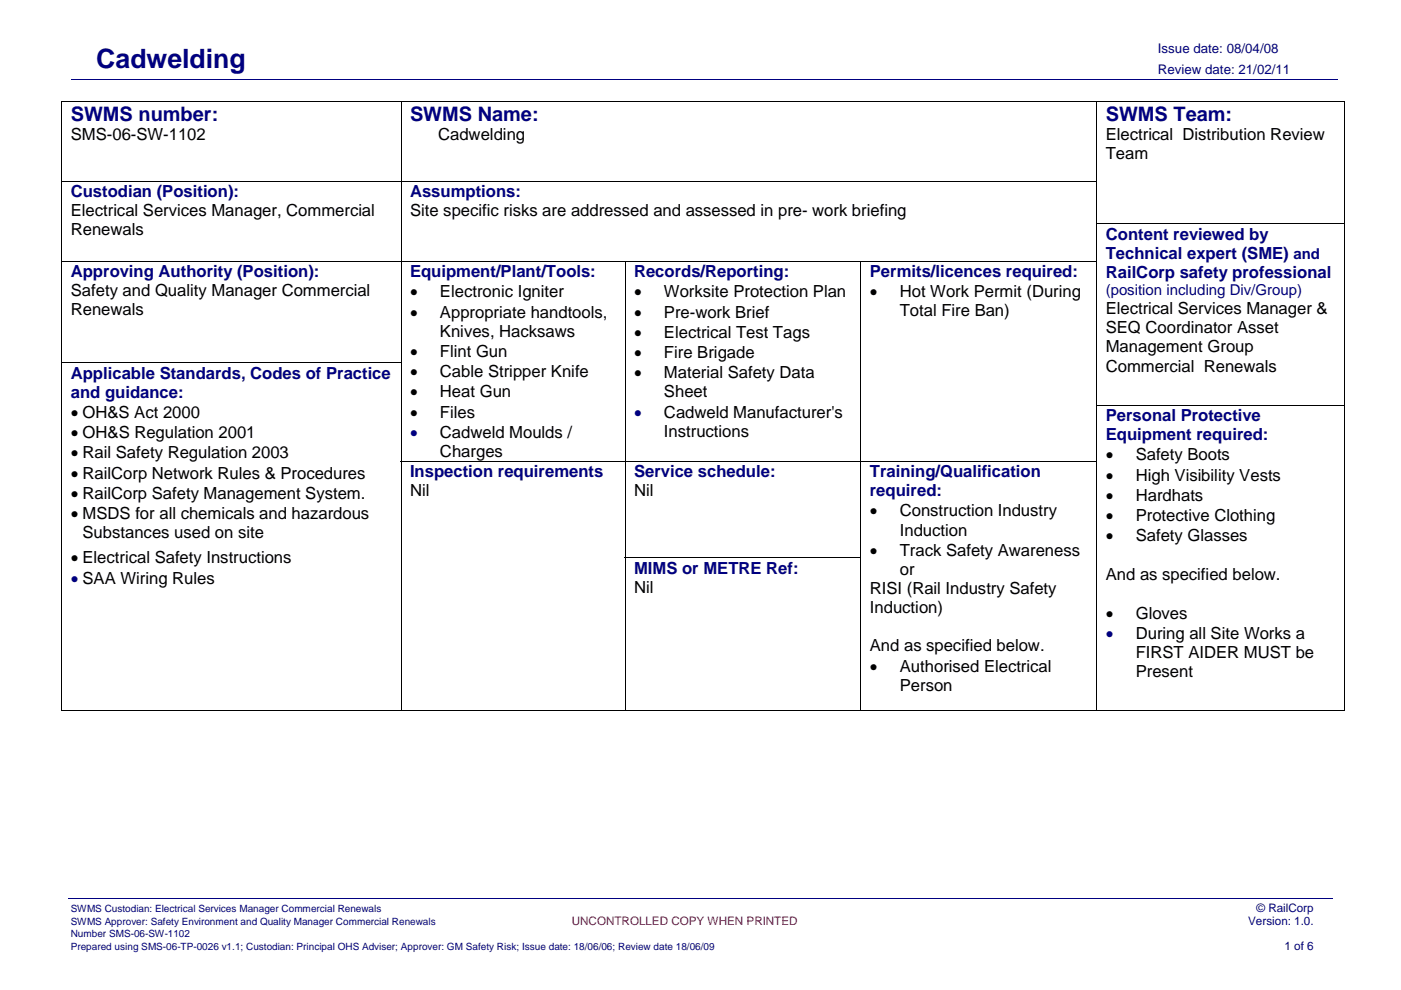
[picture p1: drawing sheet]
<svg xmlns="http://www.w3.org/2000/svg" width="297mm" height="210mm" viewBox="0 0 297 210" stroke-linecap="round" stroke-linejoin="round" font-family="sans-serif">
<defs><g id="words">
<text font-size="5.7" fill="#000080" x="20.4" y="14.4">Cadwelding</text>
<g font-size="4.2" fill="#000080">
<text x="15" y="25.6">SWMS number:</text>
<text x="86.9" y="25.6">SWMS Name:</text>
<text x="234.4" y="25.6">SWMS Team:</text>
</g>
<g font-size="3.5">
<text x="15" y="29.8">SMS-06-SW-1102</text>
<text x="92.9" y="29.8">Cadwelding</text>
<text x="234.4" y="29.8">Electrical Distribution Review</text>
<text x="234.4" y="33.8">Team</text>
<text x="15" y="45.9">Electrical Services Manager, Commercial</text>
<text x="86.9" y="45.9">Site specific risks are addressed and assessed in pre- work briefing</text>
<text x="15" y="49.9">Renewals</text>
<text x="15" y="62.8">Safety and Quality Manager Commercial</text>
<text x="86.9" y="63.1">•</text>
<text x="93.3" y="63.1">Electronic Igniter</text>
<text x="134.4" y="63.1">•</text>
<text x="140.8" y="63.1">Worksite Protection Plan</text>
<text x="184.4" y="63.1">•</text>
<text x="190.8" y="63.1">Hot Work Permit (During</text>
<text x="15" y="66.9">Renewals</text>
<text x="86.9" y="67.4">•</text>
<text x="93.3" y="71.4">Knives, Hacksaws</text>
<text x="93.3" y="67.4">Appropriate handtools,</text>
<text x="134.4" y="67.4">•</text>
<text x="134.4" y="71.7">•</text>
<text x="140.8" y="67.4">Pre-work Brief</text>
<text x="140.8" y="71.7">Electrical Test Tags</text>
<text x="190.8" y="67.1">Total Fire Ban)</text>
<text x="234.4" y="66.7">Electrical Services Manager &amp;</text>
<text x="234.4" y="70.7">SEQ Coordinator Asset</text>
<text x="86.9" y="75.7">•</text>
<text x="93.3" y="75.7">Flint Gun</text>
<text x="134.4" y="75.9">•</text>
<text x="140.8" y="75.9">Fire Brigade</text>
<text x="234.4" y="74.8">Management Group</text>
<text x="86.9" y="80">•</text>
<text x="93.3" y="80">Cable Stripper Knife</text>
<text x="134.4" y="80.2">•</text>
<text x="140.8" y="80.2">Material Safety Data</text>
<text x="234.4" y="78.8">Commercial Renewals</text>
<text x="15" y="88.6">• OH&amp;S Act 2000</text>
<text x="86.9" y="84.3">•</text>
<text x="86.9" y="88.6">•</text>
<text x="93.3" y="88.6">Files</text>
<text x="93.3" y="84.3">Heat Gun</text>
<text x="140.8" y="84.3">Sheet</text>
<text x="140.8" y="88.6">Cadweld Manufacturer's</text>
<text x="15" y="92.9">• OH&amp;S Regulation 2001</text>
<text x="93.3" y="92.9">Cadweld Moulds /</text>
<text x="140.8" y="92.6">Instructions</text>
<text x="15" y="97.2">• Rail Safety Regulation 2003</text>
<text x="15" y="101.5">• RailCorp Network Rules &amp; Procedures</text>
<text x="93.3" y="96.9">Charges</text>
<text x="234.4" y="97.6">•</text>
<text x="234.4" y="101.9">•</text>
<text x="240.8" y="97.6">Safety Boots</text>
<text x="240.8" y="101.9">High Visibility Vests</text>
<text x="15" y="105.8">• RailCorp Safety Management System.</text>
<text x="86.9" y="105.2">Nil</text>
<text x="134.4" y="105.2">Nil</text>
<text x="234.4" y="106.2">•</text>
<text x="240.8" y="106.2">Hardhats</text>
<text x="15" y="110.1">• MSDS for all chemicals and hazardous</text>
<text x="184.4" y="109.5">•</text>
<text x="190.8" y="113.6">Induction</text>
<text x="190.8" y="109.5">Construction Industry</text>
<text x="234.4" y="110.5">•</text>
<text x="240.8" y="110.5">Protective Clothing</text>
<text x="15" y="119.5">• Electrical Safety Instructions</text>
<text x="17.5" y="114.2">Substances used on site</text>
<text x="184.4" y="117.9">•</text>
<text x="190.8" y="117.9">Track Safety Awareness</text>
<text x="234.4" y="114.8">•</text>
<text x="240.8" y="114.8">Safety Glasses</text>
<text x="134.4" y="125.7">Nil</text>
<text x="184.4" y="126">RISI (Rail Industry Safety</text>
<text x="190.8" y="121.9">or</text>
<text x="234.4" y="122.9">And as specified below.</text>
<text x="184.4" y="130">Induction)</text>
<text x="234.4" y="131.3">•</text>
<text x="240.8" y="131.3">Gloves</text>
<text x="240.8" y="135.6">During all Site Works a</text>
<text x="184.4" y="138.2">And as specified below.</text>
<text x="184.4" y="142.5">•</text>
<text x="190.8" y="142.5">Authorised Electrical</text>
<text x="240.8" y="139.6">FIRST AIDER MUST be</text>
<text x="240.8" y="143.7">Present</text>
<text x="190.8" y="146.5">Person</text>
</g>
<g font-size="3.5" fill="#000080">
<text x="15" y="41.8">Custodian (Position):</text>
<text x="86.9" y="41.8">Assumptions:</text>
<text x="234.4" y="50.8">Content reviewed by</text>
<text x="15" y="58.8">Approving Authority (Position):</text>
<text x="86.9" y="58.8">Equipment/Plant/Tools:</text>
<text x="134.4" y="58.8">Records/Reporting:</text>
<text x="184.4" y="58.8">Permits/licences required:</text>
<text x="234.4" y="54.9">Technical expert (SME) and</text>
<text x="234.4" y="58.9">RailCorp safety professional</text>
<text x="15" y="80.3">Applicable Standards, Codes of Practice</text>
<text x="15" y="84.4">and guidance:</text>
<text x="134.4" y="88.6">•</text>
<text x="234.4" y="89.3">Personal Protective</text>
<text x="86.9" y="92.9">•</text>
<text x="234.4" y="93.3">Equipment required:</text>
<text x="86.9" y="101.2">Inspection requirements</text>
<text x="134.4" y="101.2">Service schedule:</text>
<text x="184.4" y="101.2">Training/Qualification</text>
<text x="184.4" y="105.2">required:</text>
<text x="15" y="123.8">• SAA Wiring Rules</text>
<text x="134.4" y="121.6">MIMS or METRE Ref:</text>
<text x="234.4" y="135.6">•</text>
</g>
<text font-size="3.2" fill="#000080" x="234.4" y="62.7">(position including Div/Group)</text>
<g font-size="2.8" fill="#000080">
<text x="245.5" y="11.2">Issue date: 08/04/08</text>
<text x="245.5" y="15.6">Review date: 21/02/11</text>
</g>
<text font-size="2.5" fill="#f00" x="121.2" y="196.2">UNCONTROLLED COPY WHEN PRINTED</text>
<g font-size="2.5" fill="#000080">
<text x="264.6" y="196.2">Version: 1.0.</text>
<text x="266.4" y="193.4">© RailCorp</text>
<text x="272.3" y="201.5">1 of 6</text>
</g>
<g font-size="2.1" fill="#000080">
<text x="15" y="193.4">SWMS Custodian: Electrical Services Manager Commercial Renewals</text>
<text x="15" y="196.2">SWMS Approver: Safety Environment and Quality Manager Commercial Renewals</text>
<text x="15" y="198.7">Number SMS-06-SW-1102</text>
<text x="15" y="201.5">Prepared using SMS-06-TP-0026 v1.1; Custodian: Principal OHS Adviser; Approver: GM Safety Risk; Issue date: 18/06/06; Review date 18/06/09</text>
</g>
</g></defs>
<path d="M15.1 16.9h228.4M243.7 16.9h40M14.5 190.6h268.1" fill="none" stroke="#000080" stroke-width=".21"/>
<g fill="#000">
<path d="M13 21.5h.2v.1h-.2zM285 21.5h.1v.1h-.1zM285 38.4h.1v.2h-.1zM13 47.4h.2v.2h-.2zM84.9 47.4h.2v.2h-.2zM285 55.3h.1v.2h-.1zM132.4 76.9h.2v.1h-.2zM182.4 76.9h.2v.1h-.2zM232.4 76.9h.2v.1h-.2zM285 76.9h.1v.1h-.1zM13 85.9h.2v.1h-.2zM13 97.7h.2v.2h-.2z"/>
<path d="M84.9 85.9h.2v.1h-.2zM132.4 85.9h.2v.1h-.2zM182.4 85.9h.2v.1h-.2zM285 97.7h.1v.2h-.1zM13 118.2h.2v.2h-.2zM84.9 118.2h.2v.2h-.2zM232.4 118.2h.2v.2h-.2zM285 118.2h.1v.2h-.1zM285 150.6h.1v.1h-.1z"/>
</g>
<g fill="none" stroke="#000" stroke-width=".21">
<path d="M13 21.5h272.1M13 38.5h219.6M13.1 21.6v16.8M13.1 38.6v8.8M85 21.6v16.8M85 38.6v8.8M232.5 21.6v16.8M232.5 38.6v8.8M285 21.6v16.8M285 38.6v8.8M13 55.4h219.6M13.1 47.6v7.7"/>
<path d="M13.1 55.5v21.4M85 47.6v7.7M85 55.5v21.4M132.5 55.5v21.4M182.5 55.5v21.4M232.4 47.5h52.7M232.5 47.6v7.7M232.5 55.5v21.4M285 47.6v7.7M285 55.5v21.4M13 76.9h72.1M13.1 77v8.9"/>
<path d="M85 77v8.9M132.5 77v8.9M182.5 77v8.9M232.5 77v8.9M285 77v8.9M13.1 86v11.7M13.1 97.9v20.3M84.9 97.8h147.7M85 86v11.7M85 97.9v20.3M132.5 86v11.7M132.5 97.9v20.3"/>
<path d="M182.5 86v11.7M182.5 97.9v20.3M232.4 85.9h52.7M232.5 86v11.7M232.5 97.9v20.3M285 86v11.7M285 97.9v20.3M13.1 118.4v32.3M85 118.4v32.3M132.4 118.3h50.2M132.5 118.4v32.3M182.5 118.4v32.3"/>
<path d="M232.5 118.4v32.3M285 118.4v32.3M13 150.6h71.9M85.1 150.6h47.3M132.6 150.6h49.8M182.6 150.6h49.8M232.6 150.6h52.4"/>
</g>
<use href="#words"/>
</svg>
